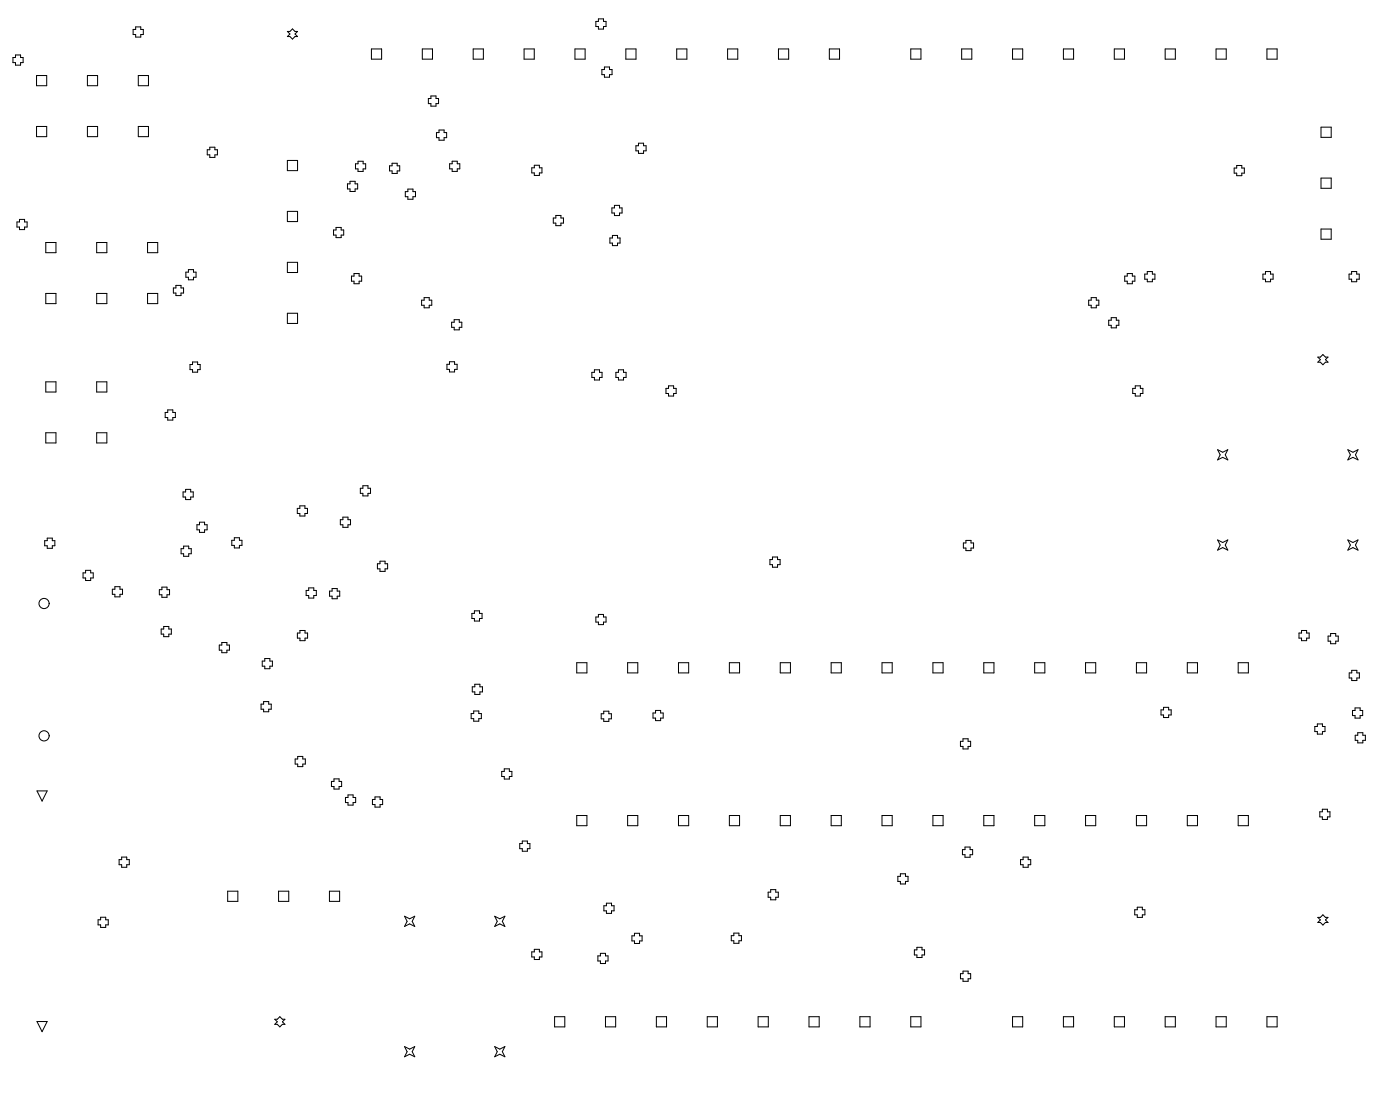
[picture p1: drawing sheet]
<svg xmlns="http://www.w3.org/2000/svg" width="233mm" height="183mm" viewBox="0 0 233 183" stroke-linecap="round" stroke-linejoin="round" font-family="sans-serif">
<g fill="none" stroke="#000" stroke-width=".17">
<path d="M2.6 9.1h.8v.5h.4v.8h-.4v.4h-.8v-.4h-.4v-.8h.4zM6.1 12.6h1.7v1.7h-1.7zM14.5 12.6h1.7v1.7h-1.7zM22.6 4.5h.8v.4h.4v.8h-.4v.5h-.8v-.5h-.5v-.8h.5zM23 12.6h1.7v1.7h-1.7zM47.8 5.2h.4l.4-.4 .5 .4h.4l-.4 .5 .4 .4h-.4l-.5 .4-.4-.4h-.4l.4-.4zM61.8 8.1h1.7v1.7h-1.7zM70.2 8.1h1.7v1.7h-1.7zM71.7 16h.8v.4h.4v.8h-.4v.5h-.8v-.5h-.5v-.8h.5zM78.7 8.1h1.7v1.7h-1.7zM87.2 8.1h1.7v1.7h-1.7zM95.6 8.1h1.7v1.7h-1.7z"/>
<path d="M99.5 3.1h.9v.5h.4v.8h-.4v.4h-.9v-.4h-.4v-.8h.4zM100.5 11.1h.9v.5h.4v.8h-.4v.4h-.9v-.4h-.4v-.8h.4zM104.1 8.1h1.7v1.7h-1.7zM112.5 8.1h1.7v1.7h-1.7zM121 8.1h1.7v1.7h-1.7zM129.5 8.1h1.7v1.7h-1.7zM137.9 8.1h1.7v1.7h-1.7zM151.5 8.1h1.7v1.7h-1.7zM159.9 8.1h1.7v1.7h-1.7zM168.4 8.1h1.7v1.7h-1.7zM176.9 8.1h1.6v1.7h-1.6zM185.3 8.1h1.7v1.7h-1.7z"/>
<path d="M193.8 8.1h1.7v1.7h-1.7zM202.2 8.1h1.7v1.7h-1.7zM210.7 8.1h1.7v1.7h-1.7zM3.2 36.5h.9v.4h.4v.9h-.4v.4h-.9v-.4h-.4v-.9h.4zM6.1 21h1.7v1.7h-1.7zM14.5 21h1.7v1.7h-1.7zM23 21h1.7v1.7h-1.7zM34.9 24.5h.8v.4h.5v.8h-.5v.5h-.8v-.5h-.4v-.8h.4zM47.8 26.7h1.7v1.7h-1.7zM47.8 35.1h1.7v1.7h-1.7zM55.9 37.8h.8v.4h.5v.9h-.5v.4h-.8v-.4h-.4v-.9h.4zM58.2 30.1h.9v.5h.4v.8h-.4v.4h-.9v-.4h-.4v-.8h.4z"/>
<path d="M59.5 26.8h.9v.4h.4v.9h-.4v.4h-.9v-.4h-.4v-.9h.4zM65.2 27.1h.9v.5h.4v.8h-.4v.4h-.9v-.4h-.4v-.8h.4zM67.8 31.4h.9v.5h.4v.8h-.4v.4h-.9v-.4h-.4v-.8h.4zM73 21.6h.9v.4h.4v.9h-.4v.4h-.9v-.4h-.4v-.9h.4zM75.2 26.8h.8v.4h.5v.9h-.5v.4h-.8v-.4h-.4v-.9h.4zM88.9 27.5h.8v.4h.4v.9h-.4v.4h-.8v-.4h-.5v-.9h.5zM92.4 35.8h.9v.5h.4v.8h-.4v.4h-.9v-.4h-.4v-.8h.4zM101.9 39.2h.8v.4h.4v.8h-.4v.4h-.8v-.4h-.5v-.8h.5zM102.2 34.1h.8v.5h.5v.8h-.5v.4h-.8v-.4h-.4v-.8h.4zM106.2 23.8h.8v.4h.5v.9h-.5v.4h-.8v-.4h-.4v-.9h.4zM205.7 27.5h.8v.4h.4v.9h-.4v.4h-.8v-.4h-.4v-.9h.4zM219.7 21.1h1.7v1.7h-1.7z"/>
<path d="M219.7 29.6h1.7v1.7h-1.7zM219.7 38.1h1.7v1.7h-1.7zM7.6 40.3h1.7v1.7h-1.7zM7.6 48.8h1.7v1.7h-1.7zM16.1 48.8h1.7v1.7h-1.7zM16.1 40.3h1.7v1.7h-1.7zM24.5 48.8h1.7v1.7h-1.7zM24.5 40.3h1.7v1.7h-1.7zM29.3 47.5h.8v.4h.4v.8h-.4v.4h-.8v-.4h-.5v-.8h.5zM31.3 44.8h.9v.5h.4v.8h-.4v.4h-.9v-.4h-.4v-.8h.4zM47.8 43.6h1.7v1.7h-1.7zM47.8 52.1h1.7v1.7h-1.7z"/>
<path d="M58.9 45.5h.8v.4h.4v.9h-.4v.4h-.8v-.4h-.4v-.9h.4zM70.5 49.5h.9v.4h.4v.9h-.4v.4h-.9v-.4h-.4v-.9h.4zM75.5 53.2h.9v.4h.4v.8h-.4v.4h-.9v-.4h-.4v-.8h.4zM181.5 49.5h.8v.4h.4v.9h-.4v.4h-.8v-.4h-.4v-.9h.4zM184.8 52.8h.9v.4h.4v.9h-.4v.4h-.9v-.4h-.4v-.9h.4zM187.5 45.5h.8v.4h.4v.9h-.4v.4h-.8v-.4h-.5v-.9h.5zM190.8 45.2h.9v.4h.4v.8h-.4v.4h-.9v-.4h-.4v-.8h.4zM210.5 45.2h.8v.4h.4v.8h-.4v.4h-.8v-.4h-.5v-.8h.5zM219.2 59.4h.4l.4-.4 .4 .4h.5l-.5 .4 .5 .4h-.5l-.4 .5-.4-.5h-.4l.4-.4zM224.8 45.2h.8v.4h.5v.8h-.5v.4h-.8v-.4h-.4v-.8h.4zM7.6 63.5h1.7v1.7h-1.7zM7.6 72h1.7v1.7h-1.7z"/>
<path d="M16.1 63.5h1.7v1.7h-1.7zM16.1 72h1.7v1.7h-1.7zM27.9 68.2h.8v.4h.5v.8h-.5v.5h-.8v-.5h-.4v-.8h.4zM32 60.2h.9v.4h.4v.9h-.4v.4h-.9v-.4h-.4v-.9h.4zM74.8 60.2h.8v.4h.4v.8h-.4v.4h-.8v-.4h-.5v-.8h.5zM98.9 61.5h.8v.4h.4v.9h-.4v.4h-.8v-.4h-.5v-.9h.5zM102.9 61.5h.8v.4h.4v.9h-.4v.4h-.8v-.4h-.5v-.9h.5zM111.2 64.2h.8v.4h.5v.8h-.5v.5h-.8v-.5h-.4v-.8h.4zM188.8 64.2h.9v.4h.4v.8h-.4v.5h-.9v-.5h-.4v-.8h.4zM202.5 74.8l.8 .4 .9-.4-.4 .8 .4 .9-.9-.5-.8 .5 .4-.9zM224.2 74.8l.8 .4 .9-.4-.5 .8 .5 .9-.9-.5-.8 .5 .4-.9zM7.9 89.5h.8v.4h.4v.8h-.4v.5h-.8v-.5h-.5v-.8h.5z"/>
<path d="M14.2 94.8h.9v.5h.4v.8h-.4v.4h-.9v-.4h-.4v-.8h.4zM19.1 97.6h.9v.4h.4v.8h-.4v.4h-.9v-.4h-.4v-.8h.4zM26.9 97.6h.9v.5h.4v.8h-.4v.4h-.9v-.4h-.4v-.8h.4zM30.5 90.8h.9v.4h.4v.9h-.4v.4h-.9v-.4h-.4v-.9h.4zM30.9 81.4h.8v.4h.4v.8h-.4v.5h-.8v-.5h-.5v-.8h.5zM33.2 86.8h.8v.5h.4v.8h-.4v.4h-.8v-.4h-.4v-.8h.4zM39 89.4h.8v.4h.4v.9h-.4v.4h-.8v-.4h-.5v-.9h.5zM49.9 84.1h.8v.4h.4v.9h-.4v.4h-.8v-.4h-.5v-.9h.5zM51.3 97.8h.9v.4h.4v.8h-.4v.4h-.9v-.4h-.4v-.8h.4zM55.2 97.9h.9v.4h.4v.8h-.4v.5h-.9v-.5h-.4v-.8h.4zM57 86h.9v.4h.4v.9h-.4v.4h-.9v-.4h-.4v-.9h.4zM60.4 80.8h.8v.4h.4v.8h-.4v.5h-.8v-.5h-.5v-.8h.5z"/>
<path d="M63.2 93.3h.8v.4h.5v.9h-.5v.4h-.8v-.4h-.4v-.9h.4zM128.5 92.6h.8v.4h.4v.9h-.4v.4h-.8v-.4h-.5v-.9h.5zM160.6 89.9h.9v.4h.4v.8h-.4v.5h-.9v-.5h-.4v-.8h.4zM202.5 89.8l.8 .4 .9-.4-.4 .8 .4 .9-.9-.4-.8 .4 .4-.9zM224.2 89.8l.8 .4 .9-.4-.5 .8 .5 .9-.9-.4-.8 .4 .4-.9zM27.2 104.2h.9v.4h.4v.8h-.4v.5h-.9v-.5h-.4v-.8h.4zM36.9 106.8h.8v.5h.5v.8h-.5v.4h-.8v-.4h-.4v-.8h.4zM43.8 116.7h.9v.4h.4v.8h-.4v.5h-.9v-.5h-.4v-.8h.4zM44 109.5h.9v.4h.4v.9h-.4v.4h-.9v-.4h-.4v-.9h.4zM49.9 104.8h.8v.5h.5v.8h-.5v.4h-.8v-.4h-.4v-.8h.4zM78.8 118.2h.8v.4h.5v.9h-.5v.4h-.8v-.4h-.4v-.9h.4zM78.9 101.6h.8v.4h.5v.8h-.5v.5h-.8v-.5h-.4v-.8h.4z"/>
<path d="M79 113.8h.8v.4h.4v.8h-.4v.5h-.8v-.5h-.5v-.8h.5zM95.9 110.2h1.7v1.7h-1.7zM99.5 102.2h.9v.4h.4v.8h-.4v.5h-.9v-.5h-.4v-.8h.4zM100.4 118.3h.9v.4h.4v.8h-.4v.5h-.9v-.5h-.4v-.8h.4zM104.4 110.2h1.7v1.7h-1.7zM109 118.1h.9v.5h.4v.8h-.4v.4h-.9v-.4h-.4v-.8h.4zM112.8 110.2h1.7v1.7h-1.7zM121.3 110.2h1.7v1.7h-1.7zM129.8 110.2h1.7v1.7h-1.7zM138.2 110.2h1.7v1.7h-1.7zM146.7 110.2h1.7v1.7h-1.7zM155.2 110.2h1.6v1.7h-1.6z"/>
<path d="M163.6 110.2h1.7v1.7h-1.7zM172.1 110.2h1.7v1.7h-1.7zM180.5 110.2h1.7v1.7h-1.7zM189 110.2h1.7v1.7h-1.7zM193.5 117.6h.9v.4h.4v.9h-.4v.4h-.9v-.4h-.4v-.9h.4zM197.5 110.2h1.7v1.7h-1.7zM205.9 110.2h1.7v1.7h-1.7zM216.5 104.8h.8v.5h.4v.8h-.4v.4h-.8v-.4h-.5v-.8h.5zM221.3 105.3h.8v.5h.5v.8h-.5v.4h-.8v-.4h-.4v-.8h.4zM224.8 111.5h.9v.4h.4v.8h-.4v.5h-.9v-.5h-.4v-.8h.4zM225.4 117.7h.8v.4h.4v.9h-.4v.4h-.8v-.4h-.5v-.9h.5zM6.2 131.5h1.6l-.8 1.7z"/>
<path d="M49.5 125.8h.9v.4h.4v.8h-.4v.5h-.9v-.5h-.4v-.8h.4zM55.5 129.5h.9v.4h.4v.9h-.4v.4h-.9v-.4h-.4v-.9h.4zM57.9 132.2h.8v.4h.4v.8h-.4v.5h-.8v-.5h-.4v-.8h.4zM62.4 132.5h.8v.4h.4v.9h-.4v.4h-.8v-.4h-.5v-.9h.5zM83.9 127.8h.8v.5h.4v.8h-.4v.4h-.8v-.4h-.5v-.8h.5zM86.9 139.8h.8v.5h.4v.8h-.4v.4h-.8v-.4h-.5v-.8h.5zM95.9 135.6h1.7v1.7h-1.7zM104.4 135.6h1.7v1.7h-1.7zM112.8 135.6h1.7v1.7h-1.7zM121.3 135.6h1.7v1.7h-1.7zM129.8 135.6h1.7v1.7h-1.7zM138.2 135.6h1.7v1.7h-1.7z"/>
<path d="M146.7 135.6h1.7v1.7h-1.7zM155.2 135.6h1.6v1.7h-1.6zM160.2 122.8h.8v.5h.4v.8h-.4v.4h-.8v-.4h-.5v-.8h.5zM163.6 135.6h1.7v1.7h-1.7zM172.1 135.6h1.7v1.7h-1.7zM180.5 135.6h1.7v1.7h-1.7zM189 135.6h1.7v1.7h-1.7zM197.5 135.6h1.7v1.7h-1.7zM205.9 135.6h1.7v1.7h-1.7zM219.1 120.4h.8v.4h.5v.8h-.5v.5h-.8v-.5h-.4v-.8h.4zM219.9 134.6h.9v.4h.4v.8h-.4v.5h-.9v-.5h-.4v-.8h.4zM225.8 121.8h.9v.5h.4v.8h-.4v.4h-.9v-.4h-.4v-.8h.4z"/>
<path d="M16.7 152.5h.9v.4h.4v.9h-.4v.4h-.9v-.4h-.4v-.9h.4zM20.2 142.5h.9v.4h.4v.9h-.4v.4h-.9v-.4h-.4v-.9h.4zM37.9 148.2h1.7v1.7h-1.7zM46.3 148.2h1.7v1.7h-1.7zM54.8 148.2h1.7v1.7h-1.7zM67.3 152.4l.8 .4 .9-.4-.4 .8 .4 .8-.9-.4-.8 .4 .4-.8zM82.3 152.4l.8 .4 .9-.4-.5 .8 .5 .8-.9-.4-.8 .4 .4-.8zM88.9 157.9h.8v.4h.4v.8h-.4v.4h-.8v-.4h-.5v-.8h.5zM99.9 158.5h.8v.4h.4v.9h-.4v.4h-.8v-.4h-.5v-.9h.5zM100.9 150.2h.8v.4h.4v.9h-.4v.4h-.8v-.4h-.5v-.9h.5zM105.5 155.2h.9v.4h.4v.9h-.4v.4h-.9v-.4h-.4v-.9h.4zM122 155.2h.9v.4h.4v.8h-.4v.5h-.9v-.5h-.4v-.8h.4z"/>
<path d="M128.2 147.9h.8v.4h.4v.9h-.4v.4h-.8v-.4h-.5v-.9h.5zM149.7 145.3h.9v.4h.4v.9h-.4v.4h-.9v-.4h-.4v-.9h.4zM152.5 157.5h.8v.4h.5v.9h-.5v.4h-.8v-.4h-.4v-.9h.4zM160.5 140.8h.8v.5h.5v.8h-.5v.4h-.8v-.4h-.4v-.8h.4zM170.1 142.5h.9v.4h.4v.9h-.4v.4h-.9v-.4h-.4v-.9h.4zM189.1 150.9h.9v.4h.4v.8h-.4v.4h-.9v-.4h-.4v-.8h.4zM219.2 152.5h.4l.4-.4 .4 .4h.5l-.5 .5 .5 .4h-.5l-.4 .4-.4-.4h-.4l.4-.4zM6.2 169.9h1.6l-.8 1.7zM45.7 169.5h.4l.4-.4 .5 .4h.4l-.4 .4 .4 .4h-.4l-.5 .4-.4-.4h-.4l.4-.4zM67.3 174l.8 .4 .9-.4-.4 .9 .4 .8-.9-.4-.8 .4 .4-.8zM82.3 174l.8 .4 .9-.4-.5 .9 .5 .8-.9-.4-.8 .4 .4-.8zM92.2 169.1h1.7v1.6h-1.7z"/>
<path d="M100.7 169.1h1.7v1.6h-1.7zM109.2 169.1h1.7v1.6h-1.7zM117.6 169.1h1.7v1.6h-1.7zM126.1 169.1h1.7v1.6h-1.7zM134.5 169.1h1.7v1.6h-1.7zM143 169.1h1.7v1.6h-1.7zM151.5 169.1h1.7v1.6h-1.7zM160.2 161.5h.8v.4h.4v.8h-.4v.5h-.8v-.5h-.5v-.8h.5zM168.4 169.1h1.7v1.6h-1.7zM176.9 169.1h1.6v1.6h-1.6zM185.3 169.1h1.7v1.6h-1.7zM193.8 169.1h1.7v1.6h-1.7z"/>
<path d="M202.2 169.1h1.7v1.6h-1.7zM210.7 169.1h1.7v1.6h-1.7z"/>
<circle cx="7.3" cy="100.3" r=".85"/>
<circle cx="7.3" cy="122.4" r=".85"/>
</g>
</svg>
